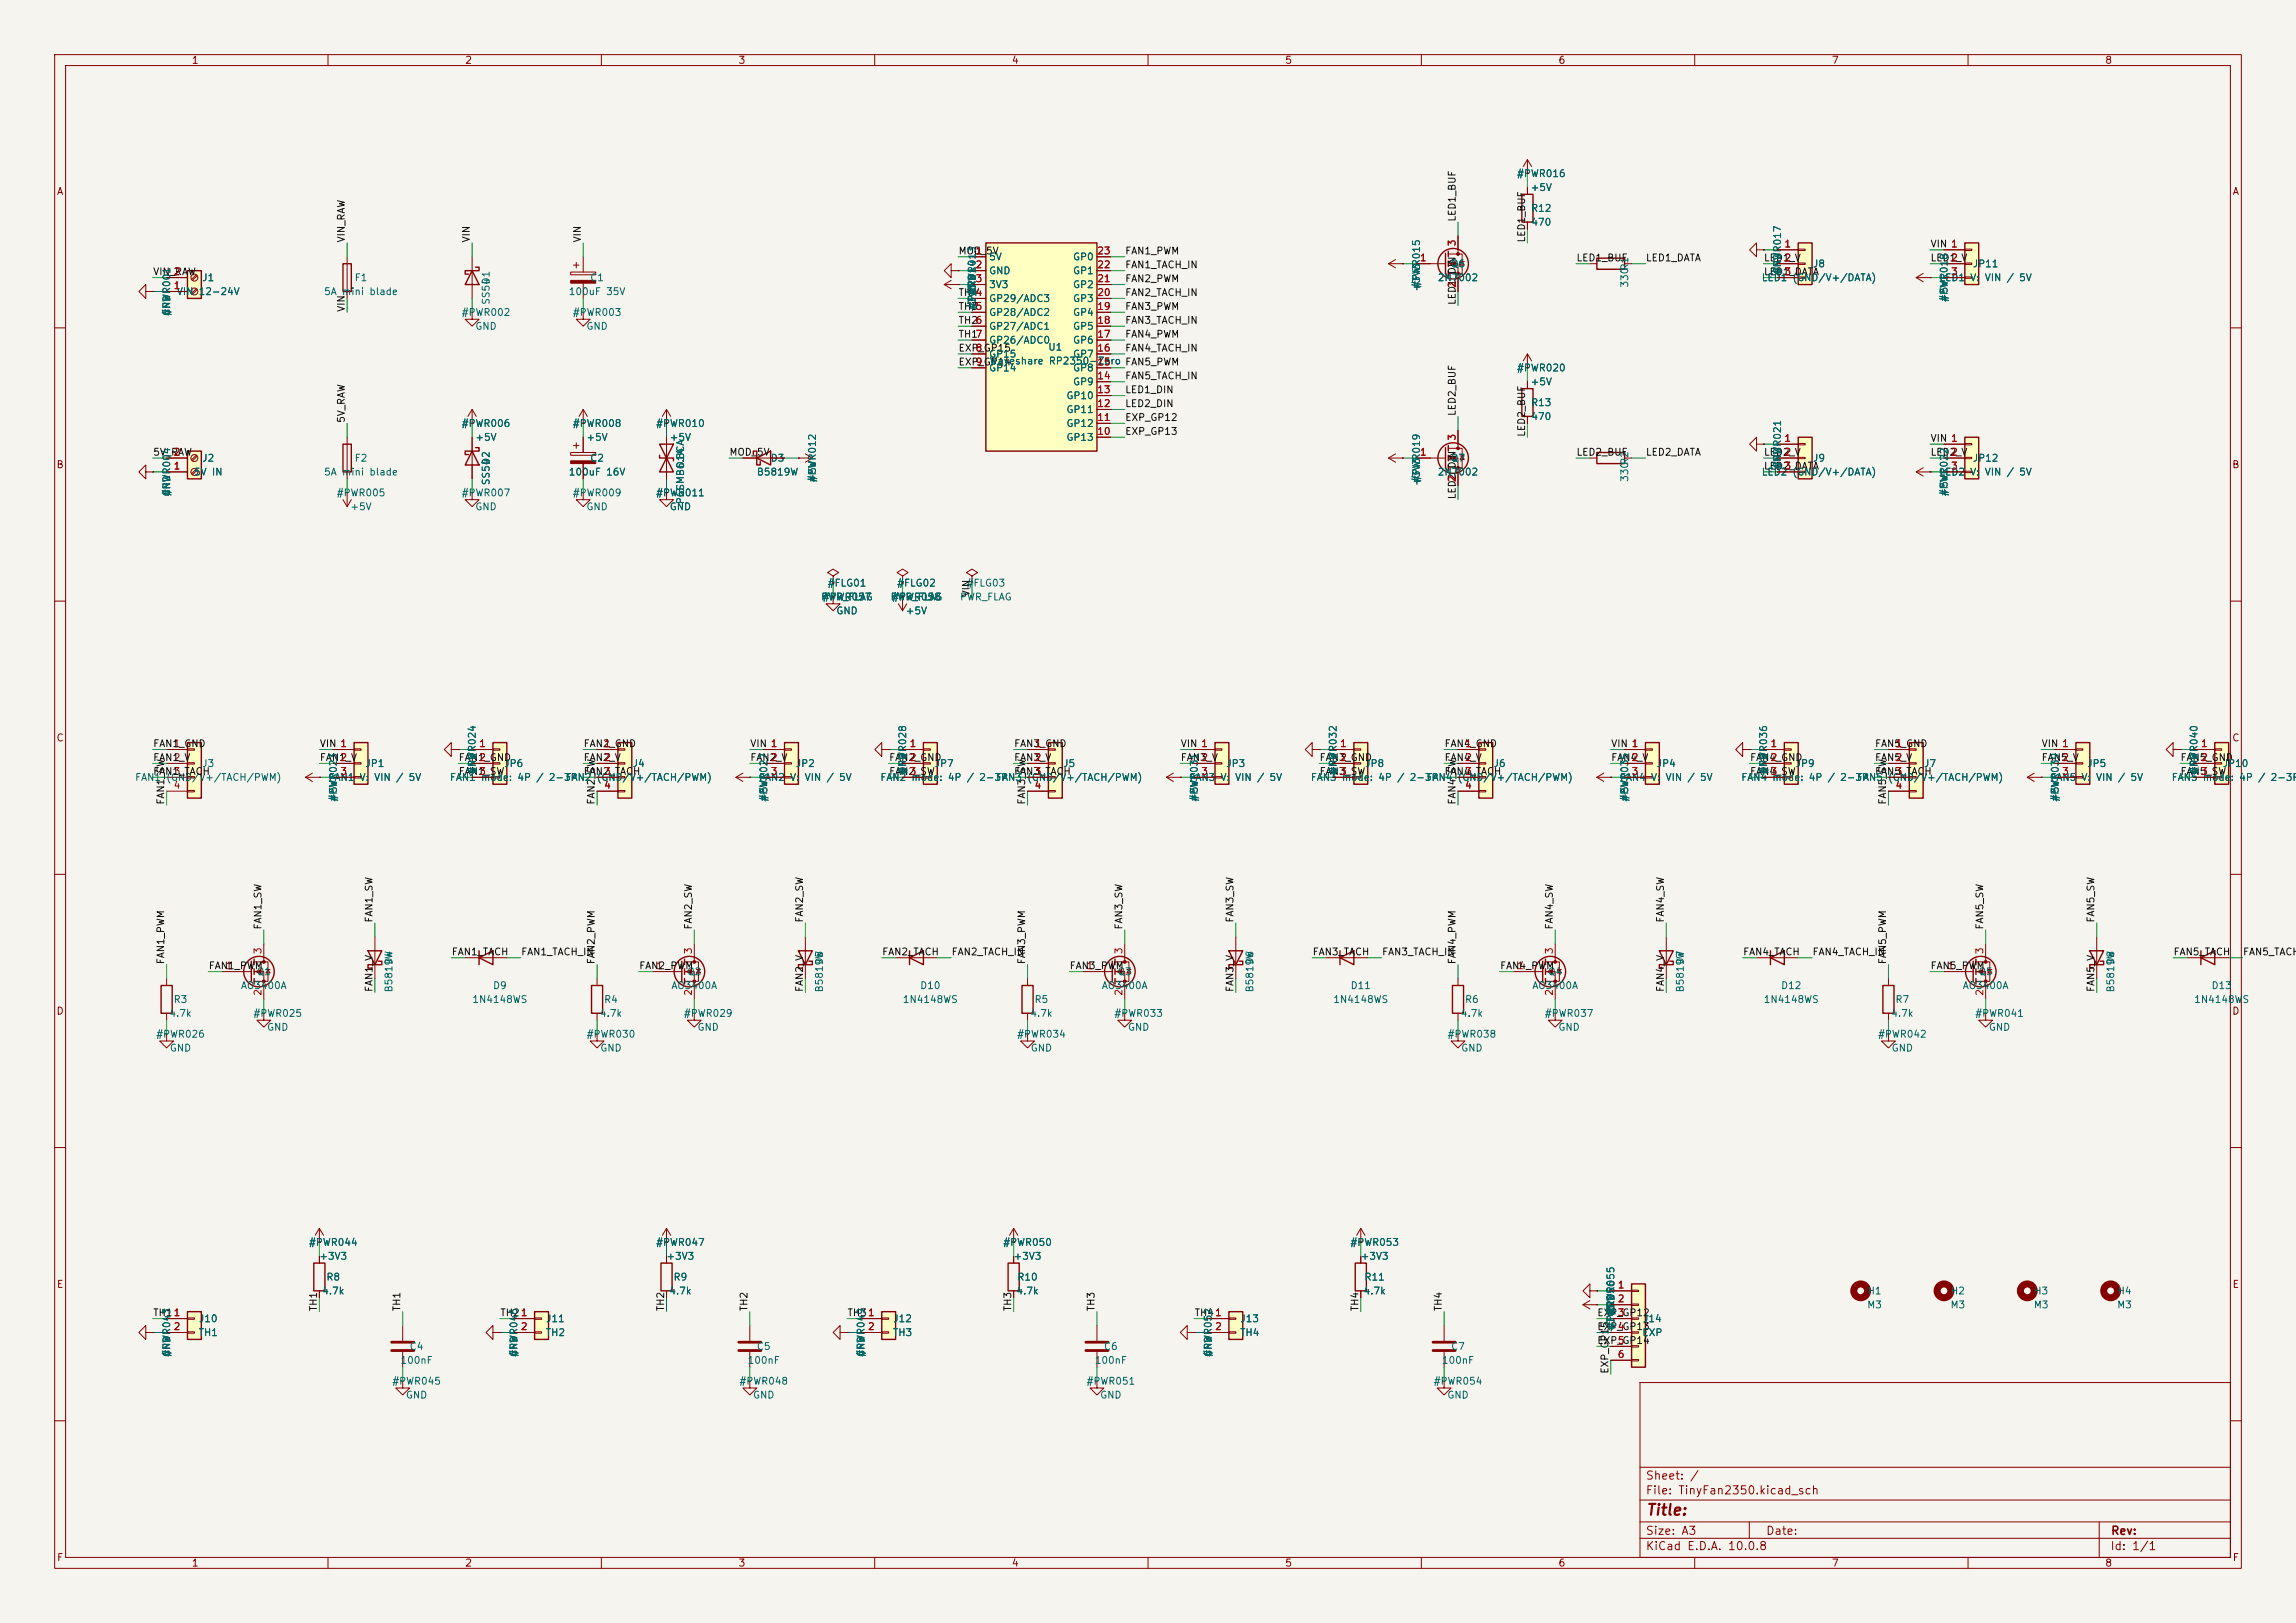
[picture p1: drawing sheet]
<svg xmlns="http://www.w3.org/2000/svg" width="420mm" height="297mm" viewBox="0 0 420 297" stroke-linecap="round" stroke-linejoin="round" font-family="sans-serif">
<defs><g id="words">
<text font-size="2" fill="#840000" x="301" y="277.8">Title:</text>
<g font-size="1.5" fill="#840000">
<text x="300.9" y="273.8">File: TinyFan2350.kicad_sch</text>
<text x="300.9" y="271.1">Sheet: /</text>
<text x="300.9" y="281.2">Size: A3</text>
<text x="322.9" y="281.2">Date:</text>
<text x="386" y="281.2">Rev:</text>
<text x="300.9" y="284">KiCad E.D.A. 10.0.8</text>
<text x="385.9" y="284">Id: 1/1</text>
</g>
<g font-size="1.3" fill="#840000">
<text x="35" y="12">1</text>
<text x="85" y="12">2</text>
<text x="135" y="12">3</text>
<text x="185" y="12">4</text>
<text x="235" y="12">5</text>
<text x="285" y="12">6</text>
<text x="335" y="12">7</text>
<text x="385" y="12">8</text>
<text x="10.3" y="36">A</text>
<text x="408.3" y="36">A</text>
<text x="10.2" y="86">B</text>
<text x="408.2" y="86">B</text>
<text x="10.2" y="136">C</text>
<text x="408.2" y="136">C</text>
<text x="10.2" y="186">D</text>
<text x="408.2" y="186">D</text>
<text x="10.3" y="236">E</text>
<text x="408.3" y="236">E</text>
<text x="10.3" y="286">F</text>
<text x="35" y="287">1</text>
<text x="85" y="287">2</text>
<text x="135" y="287">3</text>
<text x="185" y="287">4</text>
<text x="235" y="287">5</text>
<text x="285" y="287">6</text>
<text x="335" y="287">7</text>
<text x="385" y="287">8</text>
<text x="408.3" y="286">F</text>
</g>
<g font-size="1.3" fill="#006464">
<text x="277.4" y="32.7">#PWR016</text>
<text x="279.9" y="35.3">+5V</text>
<text x="280" y="39.1">R12</text>
<text x="280" y="41.6">470</text>
<text x="180.8" y="48">5V</text>
<text x="196.2" y="48">GP0</text>
<text x="36.9" y="51.8">J1</text>
<text x="64.8" y="51.8">F1</text>
<text x="89.9" y="52.2" transform="rotate(-90 89.9 52.2)">D1</text>
<text x="107.9" y="51.8">C1</text>
<text x="180.8" y="50.5">GND</text>
<text x="180.8" y="53">3V3</text>
<text x="196.2" y="53">GP2</text>
<text x="196.2" y="50.5">GP1</text>
<text x="260" y="53.5" transform="rotate(-90 260 53.5)">+3V3</text>
<text x="260" y="52.8" transform="rotate(-90 260 52.8)">#PWR015</text>
<text x="262.9" y="51.8">2N7002</text>
<text x="265.3" y="49.2">Q6</text>
<text x="298.1" y="52.7" transform="rotate(-90 298.1 52.7)">330</text>
<text x="298.1" y="49.6" transform="rotate(-90 298.1 49.6)">R1</text>
<text x="322.2" y="51.8">LED1 (GND/V+/DATA)</text>
<text x="326.1" y="50.3" transform="rotate(-90 326.1 50.3)">GND</text>
<text x="326.1" y="50.3" transform="rotate(-90 326.1 50.3)">#PWR017</text>
<text x="331.5" y="49.2">J8</text>
<text x="354.7" y="51.8">LED1</text>
<text x="360.3" y="51.8">V:</text>
<text x="360.8" y="49.2">JP11</text>
<text x="362.9" y="51.8">VIN / 5V</text>
<text x="31.4" y="57.9" transform="rotate(-90 31.4 57.9)">GND</text>
<text x="31.4" y="57.9" transform="rotate(-90 31.4 57.9)">#PWR001</text>
<text x="32.2" y="54.3">VIN 12-24V</text>
<text x="59.2" y="54.3">5A mini blade</text>
<text x="84.3" y="58.1">#PWR002</text>
<text x="89.9" y="55.9" transform="rotate(-90 89.9 55.9)">SS54</text>
<text x="103.9" y="54.3">100uF 35V</text>
<text x="104.6" y="58.1">#PWR003</text>
<text x="178.8" y="54.1" transform="rotate(-90 178.8 54.1)">GND</text>
<text x="178.8" y="54.1" transform="rotate(-90 178.8 54.1)">#PWR013</text>
<text x="178.8" y="57.3" transform="rotate(-90 178.8 57.3)">+3V3</text>
<text x="178.8" y="56.6" transform="rotate(-90 178.8 56.6)">#PWR014</text>
<text x="180.8" y="55.6">GP29/ADC3</text>
<text x="180.8" y="58.1">GP28/ADC2</text>
<text x="196.2" y="58.1">GP4</text>
<text x="196.2" y="55.6">GP3</text>
<text x="356.6" y="55.4" transform="rotate(-90 356.6 55.4)">+5V</text>
<text x="356.6" y="55.4" transform="rotate(-90 356.6 55.4)">#PWR018</text>
<text x="86.8" y="60.7">GND</text>
<text x="107.2" y="60.7">GND</text>
<text x="180.8" y="60.7">GP27/ADC1</text>
<text x="180.8" y="63.2">GP26/ADC0</text>
<text x="180.8" y="65.7">GP15</text>
<text x="191.6" y="64.5">U1</text>
<text x="196.2" y="65.7">GP7</text>
<text x="196.2" y="63.2">GP6</text>
<text x="196.2" y="60.7">GP5</text>
<text x="180.8" y="68.3">GP14</text>
<text x="180.9" y="67">Waveshare RP2350-Zero FAN5_PWM</text>
<text x="180.9" y="67">Waveshare RP2350-Zero</text>
<text x="196.2" y="70.8">GP9</text>
<text x="196.2" y="68.3">GP8</text>
<text x="277.4" y="68.3">#PWR020</text>
<text x="279.9" y="70.8">+5V</text>
<text x="195" y="75.9">GP11</text>
<text x="195" y="73.4">GP10</text>
<text x="280" y="74.6">R13</text>
<text x="280" y="77.2">470</text>
<text x="84.3" y="78.4">#PWR006</text>
<text x="86.8" y="81">+5V</text>
<text x="104.6" y="78.4">#PWR008</text>
<text x="107.2" y="81">+5V</text>
<text x="119.9" y="78.4">#PWR010</text>
<text x="122.4" y="81">+5V</text>
<text x="195" y="81">GP13</text>
<text x="195" y="78.4">GP12</text>
<text x="35.4" y="87.3">5V IN</text>
<text x="36.9" y="84.8">J2</text>
<text x="59.2" y="87.3">5A mini blade</text>
<text x="64.8" y="84.8">F2</text>
<text x="89.9" y="88.9" transform="rotate(-90 89.9 88.9)">SS54</text>
<text x="89.9" y="85.2" transform="rotate(-90 89.9 85.2)">D2</text>
<text x="103.9" y="87.3">100uF 16V</text>
<text x="107.9" y="84.8">C2</text>
<text x="125.4" y="85.8" transform="rotate(-90 125.4 85.8)">D14</text>
<text x="138.3" y="87.3">B5819W</text>
<text x="140.9" y="84.8">D3</text>
<text x="149.6" y="88.4" transform="rotate(-90 149.6 88.4)">+5V</text>
<text x="149.6" y="88.4" transform="rotate(-90 149.6 88.4)">#PWR012</text>
<text x="260" y="89" transform="rotate(-90 260 89)">+3V3</text>
<text x="260" y="88.4" transform="rotate(-90 260 88.4)">#PWR019</text>
<text x="262.9" y="87.3">2N7002</text>
<text x="265.3" y="84.8">Q7</text>
<text x="298.1" y="88.3" transform="rotate(-90 298.1 88.3)">330</text>
<text x="298.1" y="85.2" transform="rotate(-90 298.1 85.2)">R2</text>
<text x="322.2" y="87.3">LED2 (GND/V+/DATA)</text>
<text x="326.1" y="85.9" transform="rotate(-90 326.1 85.9)">GND</text>
<text x="326.1" y="85.9" transform="rotate(-90 326.1 85.9)">#PWR021</text>
<text x="331.5" y="84.8">J9</text>
<text x="354.7" y="87.3">LED2</text>
<text x="360.3" y="87.3">V:</text>
<text x="360.8" y="84.8">JP12</text>
<text x="362.9" y="87.3">VIN / 5V</text>
<text x="31.4" y="91" transform="rotate(-90 31.4 91)">GND</text>
<text x="31.4" y="90.9" transform="rotate(-90 31.4 90.9)">#PWR004</text>
<text x="61.5" y="91.1">#PWR005</text>
<text x="64" y="93.7">+5V</text>
<text x="84.3" y="91.1">#PWR007</text>
<text x="86.8" y="93.7">GND</text>
<text x="104.6" y="91.1">#PWR009</text>
<text x="107.2" y="93.7">GND</text>
<text x="119.9" y="91.1">#PWR011</text>
<text x="122.4" y="93.7">GND</text>
<text x="125.4" y="92.4" transform="rotate(-90 125.4 92.4)">P6SMB6.8CA</text>
<text x="356.6" y="91" transform="rotate(-90 356.6 91)">+5V</text>
<text x="356.6" y="90.9" transform="rotate(-90 356.6 90.9)">#PWR022</text>
<text x="151.3" y="107.6">#FLG01</text>
<text x="164" y="107.6">#FLG02</text>
<text x="176.7" y="107.6">#FLG03</text>
<text x="150.1" y="110.2">PWR_FLAG</text>
<text x="150.4" y="110.2">#PWR057</text>
<text x="152.9" y="112.7">GND</text>
<text x="162.8" y="110.2">PWR_FLAG</text>
<text x="163.1" y="110.2">#PWR058</text>
<text x="165.6" y="112.7">+5V</text>
<text x="175.5" y="110.2">PWR_FLAG</text>
<text x="24.6" y="143.2">FAN1 (GND/V+/TACH/PWM)</text>
<text x="36.9" y="140.7">J3</text>
<text x="60" y="143.2">FAN1</text>
<text x="65.7" y="143.2">V:</text>
<text x="66.7" y="140.7">JP1</text>
<text x="68.3" y="143.2">VIN / 5V</text>
<text x="82.2" y="143.2">FAN1 mode: 4P / 2-3P</text>
<text x="87.3" y="141.8" transform="rotate(-90 87.3 141.8)">GND</text>
<text x="87.3" y="141.7" transform="rotate(-90 87.3 141.7)">#PWR024</text>
<text x="92.1" y="140.7">JP6</text>
<text x="103.3" y="143.2">FAN2 (GND/V+/TACH/PWM)</text>
<text x="115.6" y="140.7">J4</text>
<text x="138.7" y="143.2">FAN2</text>
<text x="144.4" y="143.2">V:</text>
<text x="145.5" y="140.7">JP2</text>
<text x="147.1" y="143.2">VIN / 5V</text>
<text x="160.9" y="143.2">FAN2 mode: 4P / 2-3P</text>
<text x="166.1" y="141.8" transform="rotate(-90 166.1 141.8)">GND</text>
<text x="166.1" y="141.7" transform="rotate(-90 166.1 141.7)">#PWR028</text>
<text x="170.9" y="140.7">JP7</text>
<text x="182.1" y="143.2">FAN3 (GND/V+/TACH/PWM)</text>
<text x="194.4" y="140.7">J5</text>
<text x="217.5" y="143.2">FAN3</text>
<text x="223.2" y="143.2">V:</text>
<text x="224.2" y="140.7">JP3</text>
<text x="225.8" y="143.2">VIN / 5V</text>
<text x="239.7" y="143.2">FAN3 mode: 4P / 2-3P</text>
<text x="244.8" y="141.8" transform="rotate(-90 244.8 141.8)">GND</text>
<text x="244.8" y="141.7" transform="rotate(-90 244.8 141.7)">#PWR032</text>
<text x="249.6" y="140.7">JP8</text>
<text x="260.8" y="143.2">FAN4 (GND/V+/TACH/PWM)</text>
<text x="273.1" y="140.7">J6</text>
<text x="296.2" y="143.2">FAN4</text>
<text x="301.9" y="143.2">V:</text>
<text x="302.9" y="140.7">JP4</text>
<text x="304.6" y="143.2">VIN / 5V</text>
<text x="318.4" y="143.2">FAN4 mode: 4P / 2-3P</text>
<text x="323.5" y="141.8" transform="rotate(-90 323.5 141.8)">GND</text>
<text x="323.5" y="141.7" transform="rotate(-90 323.5 141.7)">#PWR036</text>
<text x="328.3" y="140.7">JP9</text>
<text x="339.6" y="143.2">FAN5 (GND/V+/TACH/PWM)</text>
<text x="351.8" y="140.7">J7</text>
<text x="374.9" y="143.2">FAN5</text>
<text x="380.6" y="143.2">V:</text>
<text x="381.7" y="140.7">JP5</text>
<text x="383.3" y="143.2">VIN / 5V</text>
<text x="397.1" y="143.2">FAN5 mode: 4P / 2-3P</text>
<text x="402.3" y="141.8" transform="rotate(-90 402.3 141.8)">GND</text>
<text x="402.3" y="141.7" transform="rotate(-90 402.3 141.7)">#PWR040</text>
<text x="406.5" y="140.7">JP10</text>
<text x="61.9" y="146.8" transform="rotate(-90 61.9 146.8)">+5V</text>
<text x="61.9" y="146.8" transform="rotate(-90 61.9 146.8)">#PWR023</text>
<text x="140.7" y="146.8" transform="rotate(-90 140.7 146.8)">+5V</text>
<text x="140.7" y="146.8" transform="rotate(-90 140.7 146.8)">#PWR027</text>
<text x="219.4" y="146.8" transform="rotate(-90 219.4 146.8)">+5V</text>
<text x="219.4" y="146.8" transform="rotate(-90 219.4 146.8)">#PWR031</text>
<text x="298.1" y="146.8" transform="rotate(-90 298.1 146.8)">+5V</text>
<text x="298.1" y="146.8" transform="rotate(-90 298.1 146.8)">#PWR035</text>
<text x="376.9" y="146.8" transform="rotate(-90 376.9 146.8)">+5V</text>
<text x="376.9" y="146.8" transform="rotate(-90 376.9 146.8)">#PWR039</text>
<text x="46.9" y="178.8">Q1</text>
<text x="72.1" y="176.6" transform="rotate(-90 72.1 176.6)">D4</text>
<text x="125.6" y="178.8">Q2</text>
<text x="150.8" y="176.6" transform="rotate(-90 150.8 176.6)">D5</text>
<text x="204.3" y="178.8">Q3</text>
<text x="229.6" y="176.6" transform="rotate(-90 229.6 176.6)">D6</text>
<text x="283.1" y="178.8">Q4</text>
<text x="308.3" y="176.6" transform="rotate(-90 308.3 176.6)">D7</text>
<text x="361.8" y="178.8">Q5</text>
<text x="387" y="176.6" transform="rotate(-90 387 176.6)">D8</text>
<text x="31.7" y="183.8">R3</text>
<text x="44" y="181.3">AO3400A</text>
<text x="72.1" y="181.7" transform="rotate(-90 72.1 181.7)">B5819W</text>
<text x="86.3" y="183.8">1N4148WS</text>
<text x="90.1" y="181.3">D9</text>
<text x="110.4" y="183.8">R4</text>
<text x="122.7" y="181.3">AO3400A</text>
<text x="150.8" y="181.7" transform="rotate(-90 150.8 181.7)">B5819W</text>
<text x="165" y="183.8">1N4148WS</text>
<text x="168.2" y="181.3">D10</text>
<text x="189.1" y="183.8">R5</text>
<text x="201.4" y="181.3">AO3400A</text>
<text x="229.6" y="181.7" transform="rotate(-90 229.6 181.7)">B5819W</text>
<text x="243.8" y="183.8">1N4148WS</text>
<text x="246.9" y="181.3">D11</text>
<text x="267.9" y="183.8">R6</text>
<text x="280.2" y="181.3">AO3400A</text>
<text x="308.3" y="181.7" transform="rotate(-90 308.3 181.7)">B5819W</text>
<text x="322.5" y="183.8">1N4148WS</text>
<text x="325.7" y="181.3">D12</text>
<text x="346.6" y="183.8">R7</text>
<text x="358.9" y="181.3">AO3400A</text>
<text x="387" y="181.7" transform="rotate(-90 387 181.7)">B5819W</text>
<text x="401.3" y="183.8">1N4148WS</text>
<text x="404.4" y="181.3">D13</text>
<text x="28.4" y="190.2">#PWR026</text>
<text x="30.9" y="186.4">4.7k</text>
<text x="46.2" y="186.4">#PWR025</text>
<text x="48.7" y="188.9">GND</text>
<text x="107.2" y="190.2">#PWR030</text>
<text x="109.6" y="186.4">4.7k</text>
<text x="125" y="186.4">#PWR029</text>
<text x="127.5" y="188.9">GND</text>
<text x="185.9" y="190.2">#PWR034</text>
<text x="188.3" y="186.4">4.7k</text>
<text x="203.7" y="186.4">#PWR033</text>
<text x="206.2" y="188.9">GND</text>
<text x="264.7" y="190.2">#PWR038</text>
<text x="267.1" y="186.4">4.7k</text>
<text x="282.4" y="186.4">#PWR037</text>
<text x="285" y="188.9">GND</text>
<text x="343.4" y="190.2">#PWR042</text>
<text x="345.8" y="186.4">4.7k</text>
<text x="361.2" y="186.4">#PWR041</text>
<text x="363.7" y="188.9">GND</text>
<text x="31" y="192.7">GND</text>
<text x="109.7" y="192.7">GND</text>
<text x="188.4" y="192.7">GND</text>
<text x="267.2" y="192.7">GND</text>
<text x="345.9" y="192.7">GND</text>
<text x="56.4" y="228.3">#PWR044</text>
<text x="58.3" y="230.8">+3V3</text>
<text x="119.9" y="228.3">#PWR047</text>
<text x="121.8" y="230.8">+3V3</text>
<text x="183.4" y="228.3">#PWR050</text>
<text x="185.3" y="230.8">+3V3</text>
<text x="246.9" y="228.3">#PWR053</text>
<text x="248.8" y="230.8">+3V3</text>
<text x="58.8" y="237.2">4.7k</text>
<text x="59.6" y="234.6">R8</text>
<text x="122.3" y="237.2">4.7k</text>
<text x="123.1" y="234.6">R9</text>
<text x="185.8" y="237.2">4.7k</text>
<text x="186" y="234.6">R10</text>
<text x="249.3" y="237.2">4.7k</text>
<text x="249.5" y="234.6">R11</text>
<text x="341.4" y="239.7">M3</text>
<text x="341.5" y="237.2">H1</text>
<text x="356.7" y="239.7">M3</text>
<text x="356.7" y="237.2">H2</text>
<text x="371.9" y="239.7">M3</text>
<text x="372" y="237.2">H3</text>
<text x="387.2" y="239.7">M3</text>
<text x="387.2" y="237.2">H4</text>
<text x="36.2" y="244.8">TH1</text>
<text x="36.3" y="242.3">J10</text>
<text x="99.7" y="244.8">TH2</text>
<text x="99.8" y="242.3">J11</text>
<text x="163.2" y="244.8">TH3</text>
<text x="163.3" y="242.3">J12</text>
<text x="226.7" y="244.8">TH4</text>
<text x="226.8" y="242.3">J13</text>
<text x="295.6" y="240.8" transform="rotate(-90 295.6 240.8)">GND</text>
<text x="295.6" y="240.8" transform="rotate(-90 295.6 240.8)">#PWR055</text>
<text x="295.6" y="244" transform="rotate(-90 295.6 244)">+3V3</text>
<text x="295.6" y="243.3" transform="rotate(-90 295.6 243.3)">#PWR056</text>
<text x="300.3" y="244.8">EXP</text>
<text x="300.4" y="242.3">J14</text>
<text x="31.4" y="248.4" transform="rotate(-90 31.4 248.4)">GND</text>
<text x="31.4" y="248.4" transform="rotate(-90 31.4 248.4)">#PWR043</text>
<text x="73.1" y="249.9">100nF</text>
<text x="74.8" y="247.3">C4</text>
<text x="94.9" y="248.4" transform="rotate(-90 94.9 248.4)">GND</text>
<text x="94.9" y="248.4" transform="rotate(-90 94.9 248.4)">#PWR046</text>
<text x="136.6" y="249.9">100nF</text>
<text x="138.3" y="247.3">C5</text>
<text x="158.4" y="248.4" transform="rotate(-90 158.4 248.4)">GND</text>
<text x="158.4" y="248.4" transform="rotate(-90 158.4 248.4)">#PWR049</text>
<text x="200.1" y="249.9">100nF</text>
<text x="201.8" y="247.3">C6</text>
<text x="221.9" y="248.4" transform="rotate(-90 221.9 248.4)">GND</text>
<text x="221.9" y="248.4" transform="rotate(-90 221.9 248.4)">#PWR052</text>
<text x="263.6" y="249.9">100nF</text>
<text x="265.3" y="247.3">C7</text>
<text x="71.6" y="253.7">#PWR045</text>
<text x="74.1" y="256.2">GND</text>
<text x="135.1" y="253.7">#PWR048</text>
<text x="137.6" y="256.2">GND</text>
<text x="198.6" y="253.7">#PWR051</text>
<text x="201.1" y="256.2">GND</text>
<text x="262.1" y="253.7">#PWR054</text>
<text x="264.6" y="256.2">GND</text>
</g>
<g font-size="1.3" fill="#0f0f0f">
<text x="266.6" y="40.7" transform="rotate(-90 266.6 40.7)">LED1_BUF</text>
<text x="63.4" y="44.5" transform="rotate(-90 63.4 44.5)">VIN_RAW</text>
<text x="86.2" y="44.5" transform="rotate(-90 86.2 44.5)">VIN</text>
<text x="106.6" y="44.5" transform="rotate(-90 106.6 44.5)">VIN</text>
<text x="175.2" y="46.9">MOD_5V</text>
<text x="205.7" y="46.9">FAN1_PWM</text>
<text x="279.3" y="44.5" transform="rotate(-90 279.3 44.5)">LED1_BUF</text>
<text x="353" y="45.6">VIN 1</text>
<text x="27.9" y="50.7">VIN_RAW</text>
<text x="205.7" y="49.4">FAN1_TACH_IN</text>
<text x="205.7" y="51.9">FAN2_PWM</text>
<text x="288.3" y="48.1">LED1_BUF</text>
<text x="301" y="48.1">LED1_DATA</text>
<text x="322.6" y="48.1">LED1_V</text>
<text x="322.6" y="50.7">LED1_DATA</text>
<text x="353" y="48.1">LED1_V</text>
<text x="63.4" y="57.2" transform="rotate(-90 63.4 57.2)">VIN</text>
<text x="175.2" y="57">TH3</text>
<text x="175.2" y="59.6">TH2</text>
<text x="175.2" y="54.5">TH4</text>
<text x="205.7" y="54.5">FAN2_TACH_IN</text>
<text x="205.7" y="57">FAN3_PWM</text>
<text x="205.7" y="59.6">FAN3_TACH_IN</text>
<text x="266.6" y="55.9" transform="rotate(-90 266.6 55.9)">LED1_DIN</text>
<text x="175.2" y="62.1">TH1</text>
<text x="175.2" y="64.6">EXP_GP15</text>
<text x="205.7" y="62.1">FAN4_PWM</text>
<text x="205.7" y="64.6">FAN4_TACH_IN</text>
<text x="175.2" y="67.2">EXP_GP14</text>
<text x="205.7" y="69.7">FAN5_TACH_IN</text>
<text x="63.4" y="77.5" transform="rotate(-90 63.4 77.5)">5V_RAW</text>
<text x="205.7" y="77.3">EXP_GP12</text>
<text x="205.7" y="72.3">LED1_DIN</text>
<text x="205.7" y="74.8">LED2_DIN</text>
<text x="266.6" y="76.2" transform="rotate(-90 266.6 76.2)">LED2_BUF</text>
<text x="27.9" y="83.7">5V_RAW</text>
<text x="133.3" y="83.7">MOD_5V</text>
<text x="205.7" y="79.9">EXP_GP13</text>
<text x="279.3" y="80" transform="rotate(-90 279.3 80)">LED2_BUF</text>
<text x="288.3" y="83.7">LED2_BUF</text>
<text x="301" y="83.7">LED2_DATA</text>
<text x="322.6" y="83.7">LED2_V</text>
<text x="353" y="83.7">LED2_V</text>
<text x="353" y="81.2">VIN 1</text>
<text x="322.6" y="86.2">LED2_DATA</text>
<text x="266.6" y="91.5" transform="rotate(-90 266.6 91.5)">LED2_DIN</text>
<text x="177.7" y="109.2" transform="rotate(-90 177.7 109.2)">VIN</text>
<text x="27.9" y="137">FAN1_GND</text>
<text x="58.4" y="137">VIN 1</text>
<text x="106.7" y="137">FAN2_GND</text>
<text x="137.1" y="137">VIN 1</text>
<text x="185.4" y="137">FAN3_GND</text>
<text x="215.9" y="137">VIN 1</text>
<text x="264.1" y="137">FAN4_GND</text>
<text x="294.6" y="137">VIN 1</text>
<text x="342.9" y="137">FAN5_GND</text>
<text x="373.4" y="137">VIN 1</text>
<text x="27.9" y="142.1">FAN1_TACH</text>
<text x="27.9" y="139.6">FAN1_V</text>
<text x="58.4" y="139.6">FAN1_V</text>
<text x="83.8" y="139.6">FAN1_GND</text>
<text x="83.8" y="142.1">FAN1_SW</text>
<text x="106.7" y="142.1">FAN2_TACH</text>
<text x="106.7" y="139.6">FAN2_V</text>
<text x="137.1" y="139.6">FAN2_V</text>
<text x="162.5" y="142.1">FAN2_SW</text>
<text x="162.5" y="139.6">FAN2_GND</text>
<text x="185.4" y="139.6">FAN3_V</text>
<text x="185.4" y="142.1">FAN3_TACH</text>
<text x="215.9" y="139.6">FAN3_V</text>
<text x="241.3" y="142.1">FAN3_SW</text>
<text x="241.3" y="139.6">FAN3_GND</text>
<text x="264.1" y="142.1">FAN4_TACH</text>
<text x="264.1" y="139.6">FAN4_V</text>
<text x="294.6" y="139.6">FAN4_V</text>
<text x="320" y="139.6">FAN4_GND</text>
<text x="320" y="142.1">FAN4_SW</text>
<text x="342.9" y="142.1">FAN5_TACH</text>
<text x="342.9" y="139.6">FAN5_V</text>
<text x="373.4" y="139.6">FAN5_V</text>
<text x="398.8" y="139.6">FAN5_GND</text>
<text x="398.8" y="142.1">FAN5_SW</text>
<text x="30.4" y="147.3" transform="rotate(-90 30.4 147.3)">FAN1_SW</text>
<text x="109.1" y="147.3" transform="rotate(-90 109.1 147.3)">FAN2_SW</text>
<text x="187.8" y="147.3" transform="rotate(-90 187.8 147.3)">FAN3_SW</text>
<text x="266.6" y="147.3" transform="rotate(-90 266.6 147.3)">FAN4_SW</text>
<text x="345.3" y="147.3" transform="rotate(-90 345.3 147.3)">FAN5_SW</text>
<text x="48.1" y="170.2" transform="rotate(-90 48.1 170.2)">FAN1_SW</text>
<text x="68.5" y="168.9" transform="rotate(-90 68.5 168.9)">FAN1_SW</text>
<text x="126.9" y="170.2" transform="rotate(-90 126.9 170.2)">FAN2_SW</text>
<text x="147.2" y="168.9" transform="rotate(-90 147.2 168.9)">FAN2_SW</text>
<text x="205.6" y="170.2" transform="rotate(-90 205.6 170.2)">FAN3_SW</text>
<text x="225.9" y="168.9" transform="rotate(-90 225.9 168.9)">FAN3_SW</text>
<text x="284.4" y="170.2" transform="rotate(-90 284.4 170.2)">FAN4_SW</text>
<text x="304.7" y="168.9" transform="rotate(-90 304.7 168.9)">FAN4_SW</text>
<text x="363.1" y="170.2" transform="rotate(-90 363.1 170.2)">FAN5_SW</text>
<text x="383.4" y="168.9" transform="rotate(-90 383.4 168.9)">FAN5_SW</text>
<text x="30.4" y="176.6" transform="rotate(-90 30.4 176.6)">FAN1_PWM</text>
<text x="38.1" y="177.7">FAN1_PWM</text>
<text x="82.5" y="175.1">FAN1_TACH</text>
<text x="95.2" y="175.1">FAN1_TACH_IN</text>
<text x="109.1" y="176.6" transform="rotate(-90 109.1 176.6)">FAN2_PWM</text>
<text x="116.8" y="177.7">FAN2_PWM</text>
<text x="161.3" y="175.1">FAN2_TACH</text>
<text x="174" y="175.1">FAN2_TACH_IN</text>
<text x="187.8" y="176.6" transform="rotate(-90 187.8 176.6)">FAN3_PWM</text>
<text x="195.6" y="177.7">FAN3_PWM</text>
<text x="240" y="175.1">FAN3_TACH</text>
<text x="252.7" y="175.1">FAN3_TACH_IN</text>
<text x="266.6" y="176.6" transform="rotate(-90 266.6 176.6)">FAN4_PWM</text>
<text x="274.3" y="177.7">FAN4_PWM</text>
<text x="318.7" y="175.1">FAN4_TACH</text>
<text x="331.4" y="175.1">FAN4_TACH_IN</text>
<text x="345.3" y="176.6" transform="rotate(-90 345.3 176.6)">FAN5_PWM</text>
<text x="353" y="177.7">FAN5_PWM</text>
<text x="397.5" y="175.1">FAN5_TACH</text>
<text x="410.2" y="175.1">FAN5_TACH_</text>
<text x="68.5" y="181.6" transform="rotate(-90 68.5 181.6)">FAN1_V</text>
<text x="147.2" y="181.6" transform="rotate(-90 147.2 181.6)">FAN2_V</text>
<text x="225.9" y="181.6" transform="rotate(-90 225.9 181.6)">FAN3_V</text>
<text x="304.7" y="181.6" transform="rotate(-90 304.7 181.6)">FAN4_V</text>
<text x="383.4" y="181.6" transform="rotate(-90 383.4 181.6)">FAN5_V</text>
<text x="27.9" y="241.2">TH11</text>
<text x="58.3" y="240.1" transform="rotate(-90 58.3 240.1)">TH1</text>
<text x="73.5" y="240.1" transform="rotate(-90 73.5 240.1)">TH1</text>
<text x="91.4" y="241.2">TH21</text>
<text x="121.8" y="240.1" transform="rotate(-90 121.8 240.1)">TH2</text>
<text x="137" y="240.1" transform="rotate(-90 137 240.1)">TH2</text>
<text x="154.9" y="241.2">TH31</text>
<text x="185.3" y="240.1" transform="rotate(-90 185.3 240.1)">TH3</text>
<text x="200.5" y="240.1" transform="rotate(-90 200.5 240.1)">TH3</text>
<text x="218.4" y="241.2">TH41</text>
<text x="248.8" y="240.1" transform="rotate(-90 248.8 240.1)">TH4</text>
<text x="264" y="240.1" transform="rotate(-90 264 240.1)">TH4</text>
<text x="292.1" y="241.2">EXP_GP12</text>
<text x="292.1" y="243.7">EXP_GP13</text>
<text x="292.1" y="246.3">EXP_GP14</text>
<text x="294.5" y="251.5" transform="rotate(-90 294.5 251.5)">EXP_GP15</text>
</g>
<g font-size="1.3" fill="#a90000">
<text x="178.3" y="46.9">1</text>
<text x="200.6" y="46.9">23</text>
<text x="266.6" y="45.2" transform="rotate(-90 266.6 45.2)">3</text>
<text x="326.3" y="45.6">1</text>
<text x="356.8" y="45.6">1</text>
<text x="31.7" y="53.2">1</text>
<text x="31.7" y="50.7">2</text>
<text x="178.3" y="49.4">2</text>
<text x="178.3" y="51.9">3</text>
<text x="200.6" y="51.9">21</text>
<text x="200.6" y="49.4">22</text>
<text x="259.6" y="48.1">1</text>
<text x="266.6" y="52.8" transform="rotate(-90 266.6 52.8)">2</text>
<text x="326.3" y="48.1">2</text>
<text x="326.3" y="50.7">3</text>
<text x="356.8" y="48.1">2</text>
<text x="356.8" y="50.7">3</text>
<text x="178.3" y="54.5">4</text>
<text x="178.3" y="57">5</text>
<text x="178.3" y="59.6">6</text>
<text x="200.6" y="59.6">18</text>
<text x="200.6" y="57">19</text>
<text x="200.6" y="54.5">20</text>
<text x="178.3" y="62.1">7</text>
<text x="178.3" y="64.6">8</text>
<text x="200.6" y="64.6">16</text>
<text x="200.6" y="62.1">17</text>
<text x="178.3" y="67.2">9</text>
<text x="200.6" y="69.7">14</text>
<text x="200.6" y="67.2">15</text>
<text x="200.6" y="77.3">11</text>
<text x="200.6" y="74.8">12</text>
<text x="200.6" y="72.3">13</text>
<text x="31.7" y="83.7">2</text>
<text x="200.6" y="79.9">10</text>
<text x="259.6" y="83.7">1</text>
<text x="266.6" y="80.7" transform="rotate(-90 266.6 80.7)">3</text>
<text x="326.3" y="81.1">1</text>
<text x="326.3" y="83.7">2</text>
<text x="356.8" y="83.7">2</text>
<text x="356.8" y="81.1">1</text>
<text x="31.7" y="86.2">1</text>
<text x="266.6" y="88.4" transform="rotate(-90 266.6 88.4)">2</text>
<text x="326.3" y="86.2">3</text>
<text x="356.8" y="86.2">3</text>
<text x="31.7" y="137">1</text>
<text x="62.1" y="137">1</text>
<text x="87.5" y="137">1</text>
<text x="110.4" y="137">1</text>
<text x="140.9" y="137">1</text>
<text x="166.3" y="137">1</text>
<text x="189.1" y="137">1</text>
<text x="219.6" y="137">1</text>
<text x="245" y="137">1</text>
<text x="267.9" y="137">1</text>
<text x="298.4" y="137">1</text>
<text x="323.8" y="137">1</text>
<text x="346.6" y="137">1</text>
<text x="377.1" y="137">1</text>
<text x="402.5" y="137">1</text>
<text x="31.7" y="139.6">2</text>
<text x="31.7" y="142.1">3</text>
<text x="62.1" y="139.6">2</text>
<text x="62.1" y="142.1">3</text>
<text x="87.5" y="139.6">2</text>
<text x="87.5" y="142.1">3</text>
<text x="110.4" y="139.6">2</text>
<text x="110.4" y="142.1">3</text>
<text x="140.9" y="139.6">2</text>
<text x="140.9" y="142.1">3</text>
<text x="166.3" y="139.6">2</text>
<text x="166.3" y="142.1">3</text>
<text x="189.1" y="139.6">2</text>
<text x="189.1" y="142.1">3</text>
<text x="219.6" y="139.6">2</text>
<text x="219.6" y="142.1">3</text>
<text x="245" y="139.6">2</text>
<text x="245" y="142.1">3</text>
<text x="267.9" y="139.6">2</text>
<text x="267.9" y="142.1">3</text>
<text x="298.4" y="139.6">2</text>
<text x="298.4" y="142.1">3</text>
<text x="323.8" y="139.6">2</text>
<text x="323.8" y="142.1">3</text>
<text x="346.6" y="139.6">2</text>
<text x="346.6" y="142.1">3</text>
<text x="377.1" y="139.6">2</text>
<text x="377.1" y="142.1">3</text>
<text x="402.5" y="139.6">2</text>
<text x="402.5" y="142.1">3</text>
<text x="31.7" y="144.6">4</text>
<text x="110.4" y="144.6">4</text>
<text x="189.1" y="144.6">4</text>
<text x="267.9" y="144.6">4</text>
<text x="346.6" y="144.6">4</text>
<text x="41.2" y="177.7">1</text>
<text x="48.1" y="174.7" transform="rotate(-90 48.1 174.7)">3</text>
<text x="119.9" y="177.7">1</text>
<text x="126.9" y="174.7" transform="rotate(-90 126.9 174.7)">3</text>
<text x="198.7" y="177.7">1</text>
<text x="205.6" y="174.7" transform="rotate(-90 205.6 174.7)">3</text>
<text x="277.4" y="177.7">1</text>
<text x="284.3" y="174.7" transform="rotate(-90 284.3 174.7)">3</text>
<text x="356.1" y="177.7">1</text>
<text x="363.1" y="174.7" transform="rotate(-90 363.1 174.7)">3</text>
<text x="48.1" y="182.3" transform="rotate(-90 48.1 182.3)">2</text>
<text x="126.9" y="182.3" transform="rotate(-90 126.9 182.3)">2</text>
<text x="205.6" y="182.3" transform="rotate(-90 205.6 182.3)">2</text>
<text x="284.3" y="182.3" transform="rotate(-90 284.3 182.3)">2</text>
<text x="363.1" y="182.3" transform="rotate(-90 363.1 182.3)">2</text>
<text x="295.8" y="236.1">1</text>
<text x="295.8" y="238.6">2</text>
<text x="31.7" y="243.7">2</text>
<text x="31.7" y="241.2">1</text>
<text x="95.2" y="243.7">2</text>
<text x="95.2" y="241.2">1</text>
<text x="158.7" y="243.7">2</text>
<text x="158.7" y="241.2">1</text>
<text x="222.2" y="243.7">2</text>
<text x="222.2" y="241.2">1</text>
<text x="295.8" y="241.2">3</text>
<text x="295.8" y="243.7">4</text>
<text x="295.8" y="246.2">5</text>
<text x="295.8" y="248.8">6</text>
</g>
</g></defs>
<path d="M0 0h420v297h-420z" fill="#f5f4ef" stroke="#f5f4ef" stroke-width=".18"/>
<g fill="none" stroke="#840000" stroke-width=".18">
<path d="M10 10h400v277h-400zM12 12h396v273h-396zM60 10v2M110 10v2M160 10v2M210 10v2M260 10v2M310 10v2M360 10v2M10 60h2M408 60h2M10 110h2"/>
<path d="M408 110h2M161.3 137.2v-1.3l-1.3 1.3 1.3 1.2v-1.2h1.3M162.6 137.2h.1M10 160h2M408 160h2M10 210h2M408 210h2M90.2 243.8v-1.2l-1.3 1.2 1.3 1.3v-1.3h1.2M91.4 243.8h.1M300 253h108v32h-108zM10 260h2M300 278.5h108"/>
<path d="M300 274.5h108M300 268.5h108M320 278.5v3M384 278.5v6.5M408 260h2M60 285v2M110 285v2M160 285v2M210 285v2M260 285v2M300 281.5h108M310 285v2"/>
<path d="M360 285v2"/>
</g>
<circle cx="386.1" cy="236.2" r="1.27" fill="none" stroke="#840000" stroke-width="1.3"/>
<path d="M97.8 240h2.5v5.1h-2.5z" fill="#ffffc2"/>
<path d="M97.8 240h2.5v5.1h-2.5z" fill="none" stroke="#840000" stroke-width=".25"/>
<path d="M94 241.3h3.8M94 243.8h3.8M97.8 241.2h1.3v.2h-1.3zM97.8 243.7h1.3v.3h-1.3z" fill="none" stroke="#840000" stroke-width=".18"/>
<path d="M359.4 80h2.5v7.6h-2.5z" fill="#ffffc2"/>
<g fill="none" stroke="#840000" stroke-width=".25">
<path d="M359.4 80h2.5v7.6h-2.5zM46 175.9v3.8M46.5 175.5v1M46.5 177.3v1M46.5 179.1v1"/>
<circle cx="47.4" cy="177.8" r="2.79"/>
</g>
<g fill="none" stroke="#840000" stroke-width=".18">
<path d="M321.3 45.7v-1.2l-1.3 1.2 1.3 1.3v-1.3h1.3M322.6 45.7h.1M146 83.8h.1M146 83.8h2.6M147.3 83.1l1.3 .7M148.6 83.8l-1.3 .8M350.5 86.4h2.6M350.5 86.4l1.3 .7M351.8 85.6l-1.3 .8M353.1 86.4h.1M355.6 81.3h3.8M355.6 83.8h3.8"/>
<path d="M355.6 86.4h3.8M359.4 81.2h1.3v.2h-1.3zM359.4 83.7h1.3v.2h-1.3zM359.4 86.2h1.3v.3h-1.3zM165.1 105.4l1-.6-1-.7-1 .7 1 .6v1.3M165.1 106.7h.1M177.8 105.4l1-.6-1-.7-1 .7 1 .6v1.3M177.8 106.7h.1M40.6 177.8h5.4M46.5 176h2.5v3.6h-2.5M46.5 177.8h1.8v5.1M48.3 172.7v3.3"/>
<path d="M48.6 177.4h.8M49 177.4l.4 .7h-.8zM73.7 242.6v2.8M73.7 247.4v2.8"/>
</g>
<path d="M71.6 245.6h4.1M71.6 247.1h4.1" fill="none" stroke="#840000" stroke-width=".51"/>
<g fill="#840000" stroke="#840000" stroke-width=".18">
<path d="M46.7 177.8l1.1-.4v.8z"/>
<circle cx="48.3" cy="176" r=".25"/>
<circle cx="48.3" cy="179.6" r=".25"/>
</g>
<path d="M270.5 135.9h2.5v10.2h-2.5z" fill="#ffffc2"/>
<path d="M270.5 135.9h2.5v10.2h-2.5zM57.4 231.1h2v5.1h-2z" fill="none" stroke="#840000" stroke-width=".25"/>
<g fill="none" stroke="#840000" stroke-width=".18">
<path d="M266.7 137.2h3.8M266.7 139.7h3.8M270.5 137h1.3v.3h-1.3zM270.5 139.6h1.3v.2h-1.3zM266.7 142.2h3.8M266.7 144.8h3.8M270.5 142.1h1.3v.3h-1.3zM270.5 144.7h1.3v.2h-1.3zM58.4 227.3h.1M58.4 224.8l-.7 1.3M58.4 224.8l.8 1.3M58.4 224.8v2.5"/>
<path d="M58.4 229.9v1.2M58.4 236.2v1.3"/>
</g>
<path d="M328.9 44.5h2.6v7.6h-2.6z" fill="#ffffc2"/>
<path d="M328.9 44.5h2.6v7.6h-2.6z" fill="none" stroke="#840000" stroke-width=".25"/>
<path d="M325.1 45.7h3.8M325.1 48.3h3.8M325.1 50.8h3.8M328.9 45.6h1.3v.2h-1.3zM328.9 48.1h1.3v.3h-1.3zM328.9 50.7h1.3v.2h-1.3z" fill="none" stroke="#840000" stroke-width=".18"/>
<path d="M359.4 44.5h2.5v7.6h-2.5z" fill="#ffffc2"/>
<g fill="none" stroke="#840000" stroke-width=".25">
<path d="M359.4 44.5h2.5v7.6h-2.5zM203.5 175.9v3.8M204 175.5v1M204 177.3v1M204 179.1v1M282.2 175.9v3.8M282.7 175.5v1M282.7 177.3v1M282.7 179.1v1"/>
<circle cx="204.9" cy="177.8" r="2.79"/>
<circle cx="283.6" cy="177.8" r="2.79"/>
</g>
<g fill="none" stroke="#840000" stroke-width=".18">
<path d="M350.5 50.8h2.6M350.5 50.8l1.3 .8M351.8 50l-1.3 .8M353.1 50.8h.1M355.6 45.7h3.8M355.6 48.3h3.8M355.6 50.8h3.8M359.4 45.6h1.3v.2h-1.3zM359.4 48.1h1.3v.3h-1.3zM359.4 50.7h1.3v.2h-1.3zM82.5 137.2v-1.3l-1.2 1.3 1.2 1.2v-1.2h1.3M83.8 137.2h.1"/>
<path d="M198.1 177.8h5.4M204 176h2.5v3.6h-2.5M204 177.8h1.7v5.1M205.7 172.7v3.3M206.1 177.4h.8M206.5 177.4l.4 .7h-.8zM276.9 177.8h5.3M282.7 176h2.5v3.6h-2.5M282.7 177.8h1.8v5.1M284.5 172.7v3.3M284.9 177.4h.7M285.2 177.4l.4 .7h-.7z"/>
<path d="M30.5 189.2v1.3h1.2l-1.2 1.3-1.3-1.3h1.3M30.5 189.2h.1M26.7 243.8v-1.2l-1.3 1.2 1.3 1.3v-1.3h1.2M27.9 243.8h.1"/>
</g>
<g fill="#840000" stroke="#840000" stroke-width=".18">
<path d="M204.2 177.8l1-.4v.8z"/>
<path d="M283 177.8l1-.4v.8z"/>
<circle cx="205.7" cy="176" r=".25"/>
<circle cx="205.7" cy="179.6" r=".25"/>
<circle cx="284.5" cy="176" r=".25"/>
<circle cx="284.5" cy="179.6" r=".25"/>
</g>
<path d="M328.9 80h2.6v7.6h-2.6z" fill="#ffffc2"/>
<path d="M328.9 80h2.6v7.6h-2.6z" fill="none" stroke="#840000" stroke-width=".25"/>
<path d="M325.1 81.3h3.8M325.1 83.8h3.8M325.1 86.4h3.8M328.9 81.2h1.3v.2h-1.3zM328.9 83.7h1.3v.2h-1.3zM328.9 86.2h1.3v.3h-1.3z" fill="none" stroke="#840000" stroke-width=".18"/>
<path d="M34.3 240h2.5v5.1h-2.5z" fill="#ffffc2"/>
<path d="M34.3 240h2.5v5.1h-2.5z" fill="none" stroke="#840000" stroke-width=".25"/>
<path d="M321.3 81.3v-1.3l-1.3 1.3 1.3 1.3v-1.3h1.3M322.6 81.3h.1M284.5 185.4v1.3h1.2l-1.2 1.3-1.3-1.3h1.3M284.5 185.4h.1M30.5 241.3h3.8M30.5 243.8h3.8M34.3 241.2h1.3v.2h-1.3zM34.3 243.7h1.3v.3h-1.3zM137.2 252.7v1.3h1.2l-1.2 1.3-1.3-1.3h1.3M137.2 252.7h.1" fill="none" stroke="#840000" stroke-width=".18"/>
<path d="M64.8 135.9h2.5v7.6h-2.5z" fill="#ffffc2"/>
<g fill="none" stroke="#840000" stroke-width=".25">
<path d="M264.4 46.4v3.8M264.9 46v1M264.9 47.8v1M264.9 49.5v1M64.8 135.9h2.5v7.6h-2.5zM245.1 175.3l2.5-1.3v2.5zM245.1 174v2.5M265.7 180.3h2v5.1h-2z"/>
<circle cx="265.8" cy="48.3" r="2.79"/>
</g>
<g fill="none" stroke="#840000" stroke-width=".18">
<path d="M259.1 48.3h5.3M264.9 46.5h2.6v3.5h-2.6M264.9 48.3h1.8v5M266.7 43.2v3.3M267.1 47.9h.7M267.5 47.9l.3 .6h-.7zM61 137.2h3.8M61 139.7h3.8M64.8 137h1.2v.3h-1.2zM64.8 139.6h1.2v.2h-1.2zM55.9 142.2h2.5M55.9 142.2l1.2 .8"/>
<path d="M57.1 141.5l-1.2 .7M58.4 142.2h.1M61 142.2h3.8M64.8 142.1h1.2v.3h-1.2zM242.6 175.3h7.6M266.7 179.1v1.2M266.7 185.4v1.3M137.2 242.6v2.8M137.2 247.4v2.8M153.7 243.8v-1.2l-1.3 1.2 1.3 1.3v-1.3h1.2M154.9 243.8h.1"/>
</g>
<path d="M135.1 245.6h4.1M135.1 247.1h4.1" fill="none" stroke="#840000" stroke-width=".51"/>
<g fill="#840000" stroke="#840000" stroke-width=".18">
<path d="M265.2 48.3l1-.4v.7z"/>
<circle cx="266.7" cy="46.5" r=".25"/>
<circle cx="266.7" cy="50" r=".25"/>
</g>
<path d="M161.3 240h2.5v5.1h-2.5z" fill="#ffffc2"/>
<path d="M278.4 35.6h2v5h-2zM292.1 47.2h5.1v2.1h-5.1zM247.9 231.1h2v5.1h-2zM161.3 240h2.5v5.1h-2.5z" fill="none" stroke="#840000" stroke-width=".25"/>
<g fill="none" stroke="#840000" stroke-width=".18">
<path d="M279.4 34.3v1.3M254 48.3l1.3 .7M254 48.3h2.5M255.3 47.5l-1.3 .8M256.5 48.3h.1M279.4 40.6v1.3M290.8 48.3h1.3M297.2 48.3h1.2M266.7 189.2v1.3h1.3l-1.3 1.3-1.3-1.3h1.3M266.7 189.2h.1M248.9 227.3h.1M248.9 224.8v2.5"/>
<path d="M248.9 229.9v1.2M248.9 236.2v1.3M248.9 224.8l-.7 1.3M248.9 224.8l.8 1.3M157.5 241.3h3.8M157.5 243.8h3.8M161.3 241.2h1.3v.2h-1.3zM161.3 243.7h1.3v.3h-1.3zM200.7 252.7v1.3h1.2l-1.2 1.3-1.3-1.3h1.3M200.7 252.7h.1"/>
</g>
<path d="M34.3 49.5h2.5v5.1h-2.5z" fill="#ffffc2"/>
<path d="M34.3 49.5h2.5v5.1h-2.5z" fill="none" stroke="#840000" stroke-width=".25"/>
<g fill="none" stroke="#840000" stroke-width=".18">
<path d="M279.4 31.8h.1M279.4 29.2l-.8 1.3M279.4 29.2l.8 1.3M279.4 29.2v2.6M30.5 53.3h3.8M30.5 50.8h3.8M35.9 52.8l-.9 .9M35.9 50.3l-.9 .8M36.1 53l-.9 .8M36.1 50.5l-.9 .8M200.7 242.6v2.8M200.7 247.4v2.8"/>
<circle cx="35.6" cy="53.3" r=".63"/>
<circle cx="35.6" cy="50.8" r=".63"/>
</g>
<path d="M198.6 245.6h4.1M198.6 247.1h4.1" fill="none" stroke="#840000" stroke-width=".51"/>
<path d="M113 135.9h2.6v10.2h-2.6z" fill="#ffffc2"/>
<g fill="none" stroke="#840000" stroke-width=".25">
<path d="M62.7 48.3h1.6v5h-1.6zM278.4 71.1h2v5.1h-2zM264.4 81.9v3.8M264.9 81.5v1.1M264.9 83.3v1M264.9 85.1v1M113 135.9h2.6v10.2h-2.6zM67.3 174h2.5l-1.2 2.5zM69.2 175.9h.6v.6h-2.5v.7h.6M166.4 175.3l2.5-1.3v2.5zM166.4 174v2.5M184.4 231.1h2v5.1h-2z"/>
<circle cx="265.8" cy="83.8" r="2.79"/>
</g>
<g fill="none" stroke="#840000" stroke-width=".18">
<path d="M26.7 53.3v-1.2l-1.3 1.2 1.3 1.3v-1.3h1.2M27.9 53.3h.1M63.5 47v7.6M266.7 78.7v3.3M279.4 67.3h.1M279.4 64.8v2.5M279.4 69.9v1.2M279.4 76.2v1.3M279.4 64.8l-.8 1.2M279.4 64.8l.8 1.2M254 83.8h2.5M254 83.8l1.3 .8"/>
<path d="M255.3 83.1l-1.3 .7M256.5 83.8h.1M259.1 83.8h5.3M264.9 82h2.6v3.6h-2.6M264.9 83.8h1.8v5.1M267.1 83.4h.7M267.5 83.4l.3 .7h-.7zM109.2 137.2h3.8M109.2 139.7h3.8M113 137h1.3v.3h-1.3zM113 139.6h1.3v.2h-1.3zM109.2 142.2h3.8"/>
<path d="M109.2 144.8h3.8M113 142.1h1.3v.3h-1.3zM113 144.7h1.3v.2h-1.3zM68.6 171.5v7.6M163.8 175.3h7.6M188 189.2v1.3h1.2l-1.2 1.3-1.3-1.3h1.3M188 189.2h.1M185.4 227.3h.1M185.4 224.8l-.7 1.3M185.4 224.8l.8 1.3M185.4 224.8v2.5M185.4 229.9v1.2"/>
<path d="M185.4 236.2v1.3M73.7 252.7v1.3h1.2l-1.2 1.3-1.3-1.3h1.3M73.7 252.7h.1"/>
</g>
<g fill="#840000" stroke="#840000" stroke-width=".18">
<path d="M265.2 83.8l1-.4v.8z"/>
<circle cx="266.7" cy="82" r=".25"/>
<circle cx="266.7" cy="85.6" r=".25"/>
</g>
<path d="M34.3 82.6h2.5v5h-2.5z" fill="#ffffc2"/>
<path d="M34.3 82.6h2.5v5h-2.5zM62.7 81.3h1.6v5.1h-1.6zM292.1 82.8h5.1v2h-5.1zM29.5 180.3h2v5.1h-2zM108.2 180.3h2v5.1h-2z" fill="none" stroke="#840000" stroke-width=".25"/>
<g fill="none" stroke="#840000" stroke-width=".18">
<path d="M26.7 86.4v-1.3l-1.3 1.3 1.3 1.2v-1.2h1.2M27.9 86.4h.1M30.5 86.4h3.8M30.5 83.8h3.8M35.9 85.9l-.9 .8M35.9 83.3l-.9 .9M36.1 86l-.9 .9M36.1 83.5l-.9 .8M63.5 80v7.6M290.8 83.8h1.3M297.2 83.8h1.2M152.4 105.4l1-.6-1-.7-1 .7 1 .6v1.3"/>
<path d="M152.4 106.7h.1M292.1 142.2l1.3 .8M292.1 142.2h2.5M293.4 141.5l-1.3 .7M294.6 142.2h.1M30.5 179.1v1.2M109.2 179.1v1.2M30.5 185.4v1.3M109.2 185.4v1.3M127 185.4v1.3h1.3l-1.3 1.3-1.3-1.3h1.3M127 185.4h.1"/>
<circle cx="35.6" cy="83.8" r=".63"/>
<circle cx="35.6" cy="86.4" r=".63"/>
</g>
<path d="M301 135.9h2.5v7.6h-2.5z" fill="#ffffc2"/>
<g fill="none" stroke="#840000" stroke-width=".25">
<path d="M86.4 49.5l1.2 2.6h-2.5zM87 48.9h.6v.6h-2.5v.7h.6M301 135.9h2.5v7.6h-2.5zM87.6 175.3l2.6-1.3v2.5zM87.6 174v2.5M124.7 175.9v3.8M125.2 175.5v1M125.2 177.3v1M125.2 179.1v1M323.8 175.3l2.6-1.3v2.5zM323.8 174v2.5"/>
<circle cx="126.1" cy="177.8" r="2.79"/>
</g>
<g fill="none" stroke="#840000" stroke-width=".18">
<path d="M86.4 57.2v1.2h1.2l-1.2 1.3-1.3-1.3h1.3M86.4 57.2h.1M86.4 47v7.6M104.4 49.8h4.6v.5h-4.6zM104.9 48.5h1M105.4 48v1M106.7 47v2.8M106.7 51.8v2.8M172.7 52.1l1.3 .7M172.7 52.1h2.6M174 49.5v-1.2l-1.3 1.2 1.3 1.3v-1.3h1.3M174 51.3l-1.3 .8"/>
<path d="M175.3 52.1h.1M175.3 49.5h.1M62.7 91.4l.8 1.3M63.5 90.2h.1M63.5 90.2v2.5M64.3 91.4l-.8 1.3M297.2 137.2h3.8M297.2 139.7h3.8M301 137h1.3v.3h-1.3zM301 139.6h1.3v.2h-1.3zM318.8 137.2v-1.3l-1.3 1.3 1.3 1.2v-1.2h1.2M320 137.2h.1"/>
<path d="M297.2 142.2h3.8M301 142.1h1.3v.3h-1.3zM85.1 175.3h7.6M119.4 177.8h5.3M125.2 176h2.6v3.6h-2.6M125.2 177.8h1.8v5.1M127 172.7v3.3M127.4 177.4h.7M127.8 177.4l.3 .7h-.7zM321.3 175.3h7.6M48.3 185.4v1.3h1.2l-1.2 1.3-1.3-1.3h1.3M48.3 185.4h.1"/>
</g>
<g fill="#840000" stroke="#840000" stroke-width=".18">
<path d="M125.5 177.8l1-.4v.8z"/>
<path d="M104.4 51.3h4.6v.5h-4.6z"/>
<circle cx="127" cy="176" r=".25"/>
<circle cx="127" cy="179.6" r=".25"/>
</g>
<path d="M326.4 135.9h2.5v7.6h-2.5z" fill="#ffffc2"/>
<path d="M326.4 135.9h2.5v7.6h-2.5z" fill="none" stroke="#840000" stroke-width=".25"/>
<path d="M322.6 137.2h3.8M322.6 139.7h3.8M326.4 137h1.3v.3h-1.3zM326.4 139.6h1.3v.2h-1.3zM322.6 142.2h3.8M326.4 142.1h1.3v.3h-1.3z" fill="none" stroke="#840000" stroke-width=".18"/>
<path d="M180.3 44.5h20.4v38.1h-20.4z" fill="#ffffc2"/>
<path d="M180.3 44.5h20.4v38.1h-20.4z" fill="none" stroke="#840000" stroke-width=".25"/>
<g fill="none" stroke="#840000" stroke-width=".18">
<path d="M177.8 47h2.5M177.8 49.5h2.5M177.8 52.1h2.5M177.8 54.6h2.5M177.8 57.2h2.5M177.8 59.7h2.5M200.7 47h2.5M200.7 49.5h2.5M200.7 52.1h2.5M200.7 54.6h2.5M200.7 57.2h2.5M200.7 59.7h2.5"/>
<path d="M177.8 62.2h2.5M177.8 64.8h2.5M177.8 67.3h2.5M200.7 62.2h2.5M200.7 64.8h2.5M200.7 67.3h2.5M200.7 77.5h2.5M200.7 74.9h2.5M200.7 72.4h2.5M200.7 69.9h2.5M200.7 80h2.5"/>
</g>
<path d="M90.2 135.9h2.5v7.6h-2.5z" fill="#ffffc2"/>
<path d="M86.4 82.6l1.2 2.5h-2.5zM87 81.9h.6v.7h-2.5v.6h.6M90.2 135.9h2.5v7.6h-2.5zM303.5 174h2.6l-1.3 2.5zM305.4 175.9h.7v.6h-2.6v.7h.7" fill="none" stroke="#840000" stroke-width=".25"/>
<g fill="none" stroke="#840000" stroke-width=".18">
<path d="M106.7 57.2v1.2h1.2l-1.2 1.3-1.3-1.3h1.3M106.7 57.2h.1M86.4 77.5h.1M86.4 74.9v2.6M86.4 74.9l-.8 1.3M86.4 74.9l.7 1.3M86.4 90.2v1.2h1.2l-1.2 1.3-1.3-1.3h1.3M86.4 90.2h.1M86.4 80v7.6M152.4 109.2v1.3h1.3l-1.3 1.3-1.3-1.3h1.3M152.4 109.2h.1M164.3 110.5l.8 1.3"/>
<path d="M165.1 109.2h.1M165.1 109.2v2.6M165.9 110.5l-.8 1.3M86.4 137.2h3.8M86.4 139.7h3.8M90.2 137h1.2v.3h-1.2zM90.2 139.6h1.2v.2h-1.2zM86.4 142.2h3.8M90.2 142.1h1.2v.3h-1.2zM134.6 142.2h2.6M134.6 142.2l1.3 .8M135.9 141.5l-1.3 .7"/>
<path d="M137.2 142.2h.1M304.8 171.5v7.6"/>
</g>
<path d="M379.7 135.9h2.6v7.6h-2.6z" fill="#ffffc2"/>
<path d="M379.7 135.9h2.6v7.6h-2.6z" fill="none" stroke="#840000" stroke-width=".25"/>
<g fill="none" stroke="#840000" stroke-width=".18">
<path d="M104.4 82.8h4.6v.5h-4.6zM104.9 81.5h1M105.4 81v1M106.7 80v2.8M106.7 84.8v2.8M375.9 137.2h3.8M375.9 139.7h3.8M379.7 137h1.3v.3h-1.3zM379.7 139.6h1.3v.2h-1.3zM375.9 142.2h3.8M379.7 142.1h1.3v.3h-1.3zM289.6 238.8l1.2 .7"/>
<path d="M289.6 238.8h2.5M290.8 238l-1.2 .8M292.1 238.8h.1"/>
</g>
<path d="M104.4 84.3h4.6v.5h-4.6z" fill="#840000" stroke="#840000" stroke-width=".18"/>
<path d="M143.5 135.9h2.5v7.6h-2.5z" fill="#ffffc2"/>
<path d="M143.5 135.9h2.5v7.6h-2.5z" fill="none" stroke="#840000" stroke-width=".25"/>
<path d="M139.7 137.2h3.8M139.7 139.7h3.8M143.5 137h1.3v.3h-1.3zM143.5 139.6h1.3v.2h-1.3zM139.7 142.2h3.8M143.5 142.1h1.3v.3h-1.3z" fill="none" stroke="#840000" stroke-width=".18"/>
<path d="M298.4 234.9h2.6v15.3h-2.6z" fill="#ffffc2"/>
<path d="M146 174h2.6l-1.3 2.5zM148 175.9h.6v.6h-2.6v.7h.7M402.6 175.3l2.5-1.3v2.5zM402.6 174v2.5M298.4 234.9h2.6v15.3h-2.6z" fill="none" stroke="#840000" stroke-width=".25"/>
<g fill="none" stroke="#840000" stroke-width=".18">
<path d="M106.7 77.5h.1M106.7 74.9l-.8 1.3M106.7 74.9l.7 1.3M106.7 74.9v2.6M397.5 137.2v-1.3l-1.3 1.3 1.3 1.2v-1.2h1.3M398.8 137.2h.1M147.3 171.5v7.6M400 175.3h7.7M290.8 236.2v-1.3l-1.2 1.3 1.2 1.3v-1.3h1.3M292.1 236.2h.1M294.6 236.2h3.8M294.6 238.8h3.8"/>
<path d="M298.4 236.1h1.3v.2h-1.3zM298.4 238.6h1.3v.3h-1.3zM217.2 243.8v-1.2l-1.3 1.2 1.3 1.3v-1.3h1.2M218.4 243.8h.1M294.6 241.3h3.8M294.6 243.8h3.8M294.6 246.4h3.8M294.6 248.9h3.8M298.4 241.2h1.3v.2h-1.3zM298.4 243.7h1.3v.3h-1.3zM298.4 246.3h1.3v.2h-1.3zM298.4 248.8h1.3v.2h-1.3z"/>
</g>
<path d="M224.8 240h2.5v5.1h-2.5z" fill="#ffffc2"/>
<path d="M224.8 240h2.5v5.1h-2.5z" fill="none" stroke="#840000" stroke-width=".25"/>
<path d="M221 241.3h3.8M221 243.8h3.8M224.8 241.2h1.3v.2h-1.3zM224.8 243.7h1.3v.3h-1.3z" fill="none" stroke="#840000" stroke-width=".18"/>
<path d="M405.1 135.9h2.6v7.6h-2.6z" fill="#ffffc2"/>
<path d="M405.1 135.9h2.6v7.6h-2.6zM382.3 174h2.5l-1.3 2.5zM384.2 175.9h.6v.6h-2.5v.7h.6" fill="none" stroke="#840000" stroke-width=".25"/>
<g fill="none" stroke="#840000" stroke-width=".18">
<path d="M121.9 77.5h.1M121.9 74.9l-.7 1.3M121.9 74.9l.8 1.3M121.9 74.9v2.6M106.7 90.2v1.2h1.2l-1.2 1.3-1.3-1.3h1.3M106.7 90.2h.1M401.3 137.2h3.8M401.3 139.7h3.8M405.1 137h1.3v.3h-1.3zM405.1 139.6h1.3v.2h-1.3zM401.3 142.2h3.8M405.1 142.1h1.3v.3h-1.3z"/>
<path d="M383.5 171.5v7.6M264.2 252.7v1.3h1.2l-1.2 1.3-1.3-1.3h1.3M264.2 252.7h.1M264.2 242.6v2.8M264.2 247.4v2.8"/>
</g>
<path d="M262.1 245.6h4.1M262.1 247.1h4.1" fill="none" stroke="#840000" stroke-width=".51"/>
<path d="M191.8 135.9h2.5v10.2h-2.5z" fill="#ffffc2"/>
<path d="M191.8 135.9h2.5v10.2h-2.5z" fill="none" stroke="#840000" stroke-width=".25"/>
<path d="M188 137.2h3.8M188 139.7h3.8M191.8 137h1.2v.3h-1.2zM191.8 139.6h1.2v.2h-1.2zM188 142.2h3.8M188 144.8h3.8M191.8 142.1h1.2v.3h-1.2zM191.8 144.7h1.2v.2h-1.2z" fill="none" stroke="#840000" stroke-width=".18"/>
<path d="M247.6 135.9h2.6v7.6h-2.6z" fill="#ffffc2"/>
<path d="M120.6 81.3l2.6 5.1h-2.6l2.6-5.1zM120.6 83.3v.5h2.6v.5M247.6 135.9h2.6v7.6h-2.6z" fill="none" stroke="#840000" stroke-width=".25"/>
<g fill="none" stroke="#840000" stroke-width=".18">
<path d="M121.9 80v7.6M243.8 137.2h3.8M243.8 139.7h3.8M247.6 137h1.3v.3h-1.3zM247.6 139.6h1.3v.2h-1.3zM213.4 142.2h2.5M213.4 142.2l1.2 .8M214.6 141.5l-1.2 .7M215.9 142.2h.1M243.8 142.2h3.8M247.6 142.1h1.3v.3h-1.3zM370.8 142.2h2.6"/>
<path d="M370.8 142.2l1.3 .8M372.1 141.5l-1.3 .7M373.4 142.2h.1"/>
</g>
<path d="M349.2 135.9h2.6v10.2h-2.6z" fill="#ffffc2"/>
<path d="M349.2 135.9h2.6v10.2h-2.6z" fill="none" stroke="#840000" stroke-width=".25"/>
<path d="M345.4 137.2h3.8M345.4 139.7h3.8M349.2 137h1.3v.3h-1.3zM349.2 139.6h1.3v.2h-1.3zM345.4 142.2h3.8M345.4 144.8h3.8M349.2 142.1h1.3v.3h-1.3zM349.2 144.7h1.3v.2h-1.3z" fill="none" stroke="#840000" stroke-width=".18"/>
<path d="M222.2 135.9h2.6v7.6h-2.6z" fill="#ffffc2"/>
<g fill="none" stroke="#840000" stroke-width=".25">
<path d="M137.8 83.2v-.6h.6v2.5h.7v-.6M138.4 83.8l2.6-1.2v2.5zM222.2 135.9h2.6v7.6h-2.6zM224.8 174h2.5l-1.2 2.5zM226.7 175.9h.6v.6h-2.5v.7h.6M360.9 175.9v3.8M361.4 175.5v1M361.4 177.3v1M361.4 179.1v1M186.9 180.3h2.1v5.1h-2.1z"/>
<circle cx="362.3" cy="177.8" r="2.79"/>
</g>
<g fill="none" stroke="#840000" stroke-width=".18">
<path d="M121.9 90.2v1.2h1.3l-1.3 1.3-1.3-1.3h1.3M121.9 90.2h.1M135.9 83.8h7.6M218.4 137.2h3.8M218.4 139.7h3.8M222.2 137h1.3v.3h-1.3zM222.2 139.6h1.3v.2h-1.3zM240 137.2v-1.3l-1.2 1.3 1.2 1.2v-1.2h1.3M241.3 137.2h.1M218.4 142.2h3.8M222.2 142.1h1.3v.3h-1.3zM188 179.1v1.2"/>
<path d="M226.1 171.5v7.6M355.6 177.8h5.3M361.4 176h2.6v3.6h-2.6M361.4 177.8h1.8v5.1M363.2 172.7v3.3M363.6 177.4h.8M364 177.4l.4 .7h-.8zM188 185.4v1.3M205.7 185.4v1.3h1.3l-1.3 1.3-1.2-1.3h1.2M205.7 185.4h.1M363.2 185.4v1.3h1.3l-1.3 1.3-1.3-1.3h1.3M363.2 185.4h.1"/>
<path d="M121.9 227.3h.1M121.9 224.8l-.7 1.3M121.9 224.8l.8 1.3M121.9 224.8v2.5"/>
</g>
<g fill="#840000" stroke="#840000" stroke-width=".18">
<path d="M361.7 177.8l1-.4v.8z"/>
<circle cx="363.2" cy="176" r=".25"/>
<circle cx="363.2" cy="179.6" r=".25"/>
</g>
<path d="M168.9 135.9h2.5v7.6h-2.5z" fill="#ffffc2"/>
<path d="M168.9 135.9h2.5v7.6h-2.5z" fill="none" stroke="#840000" stroke-width=".25"/>
<path d="M165.1 137.2h3.8M165.1 139.7h3.8M168.9 137h1.3v.3h-1.3zM168.9 139.6h1.3v.2h-1.3zM165.1 142.2h3.8M168.9 142.1h1.3v.3h-1.3z" fill="none" stroke="#840000" stroke-width=".18"/>
<path d="M34.3 135.9h2.5v10.2h-2.5z" fill="#ffffc2"/>
<path d="M34.3 135.9h2.5v10.2h-2.5zM344.4 180.3h2.1v5.1h-2.1zM120.9 231.1h2v5.1h-2z" fill="none" stroke="#840000" stroke-width=".25"/>
<g fill="none" stroke="#840000" stroke-width=".18">
<path d="M279.4 31.8h.1M279.4 34.3v1.3M27.9 53.3h.1M30.5 50.8h3.8M30.5 53.3h3.8M175.3 49.5h.1M175.3 52.1h.1M177.8 47h2.5M177.8 49.5h2.5M177.8 52.1h2.5M177.8 54.6h2.5M177.8 57.2h2.5"/>
<path d="M177.8 59.7h2.5M200.7 47h2.5M200.7 49.5h2.5M200.7 52.1h2.5M200.7 54.6h2.5M200.7 57.2h2.5M200.7 59.7h2.5M256.5 48.3h.1M259.1 48.3h2.5M266.7 43.2v2.5M266.7 50.8v2.5M279.4 40.6v1.3"/>
<path d="M322.6 45.7h.1M325.1 45.7h3.8M325.1 48.3h3.8M325.1 50.8h3.8M353.1 50.8h.1M355.6 45.7h3.8M355.6 48.3h3.8M355.6 50.8h3.8M86.4 77.5h.1M106.7 77.5h.1M121.9 77.5h.1M177.8 62.2h2.5"/>
<path d="M177.8 64.8h2.5M177.8 67.3h2.5M200.7 62.2h2.5M200.7 64.8h2.5M200.7 67.3h2.5M200.7 77.5h2.5M200.7 74.9h2.5M200.7 72.4h2.5M200.7 69.9h2.5M266.7 78.7v2.6M279.4 67.3h.1M279.4 69.9v1.2"/>
<path d="M279.4 76.2v1.3M27.9 86.4h.1M30.5 83.8h3.8M30.5 86.4h3.8M86.4 80v2.6M86.4 85.1v2.5M106.7 80v2.8M106.7 84.8v2.8M121.9 90.2h.1M121.9 80v2.6M121.9 85.1v2.5M135.9 83.8h2.5"/>
<path d="M141 83.8h2.5M146 83.8h.1M200.7 80h2.5M256.5 83.8h.1M259.1 83.8h2.5M266.7 86.4v2.5M322.6 81.3h.1M325.1 81.3h3.8M325.1 83.8h3.8M325.1 86.4h3.8M353.1 86.4h.1M355.6 81.3h3.8"/>
<path d="M355.6 83.8h3.8M355.6 86.4h3.8M152.4 106.7h.1M152.4 109.2h.1M165.1 106.7h.1M165.1 109.2h.1M30.5 137.2h3.8M30.5 139.7h3.8M34.3 137h1.3v.3h-1.3zM34.3 139.6h1.3v.2h-1.3zM61 137.2h3.8M61 139.7h3.8"/>
<path d="M83.8 137.2h.1M86.4 137.2h3.8M86.4 139.7h3.8M109.2 137.2h3.8M109.2 139.7h3.8M139.7 137.2h3.8M139.7 139.7h3.8M162.6 137.2h.1M165.1 137.2h3.8M165.1 139.7h3.8M188 137.2h3.8M188 139.7h3.8"/>
<path d="M218.4 137.2h3.8M218.4 139.7h3.8M241.3 137.2h.1M243.8 137.2h3.8M243.8 139.7h3.8M266.7 137.2h3.8M266.7 139.7h3.8M297.2 137.2h3.8M297.2 139.7h3.8M320 137.2h.1M322.6 137.2h3.8M322.6 139.7h3.8"/>
<path d="M345.4 137.2h3.8M345.4 139.7h3.8M375.9 137.2h3.8M375.9 139.7h3.8M398.8 137.2h.1M401.3 137.2h3.8M401.3 139.7h3.8M30.5 142.2h3.8M30.5 144.8h3.8M34.3 142.1h1.3v.3h-1.3zM34.3 144.7h1.3v.2h-1.3zM58.4 142.2h.1"/>
<path d="M61 142.2h3.8M86.4 142.2h3.8M109.2 142.2h3.8M109.2 144.8h3.8M137.2 142.2h.1M139.7 142.2h3.8M165.1 142.2h3.8M188 142.2h3.8M188 144.8h3.8M215.9 142.2h.1M218.4 142.2h3.8M243.8 142.2h3.8"/>
<path d="M266.7 142.2h3.8M266.7 144.8h3.8M294.6 142.2h.1M297.2 142.2h3.8M322.6 142.2h3.8M345.4 142.2h3.8M345.4 144.8h3.8M373.4 142.2h.1M375.9 142.2h3.8M401.3 142.2h3.8M345.4 179.1v1.2M109.2 189.2v1.3h1.3l-1.3 1.3-1.3-1.3h1.3"/>
<path d="M109.2 189.2h.1M345.4 189.2v1.3h1.3l-1.3 1.3-1.2-1.3h1.2M345.4 189.2h.1M345.4 185.4v1.3M58.4 227.3h.1M58.4 229.9v1.2M58.4 236.2v1.3M121.9 227.3h.1M121.9 229.9v1.2M121.9 236.2v1.3M185.4 227.3h.1M185.4 229.9v1.2"/>
<path d="M185.4 236.2v1.3M248.9 227.3h.1M248.9 229.9v1.2M248.9 236.2v1.3M292.1 236.2h.1M292.1 238.8h.1M294.6 236.2h3.8M294.6 238.8h3.8M27.9 243.8h.1M30.5 241.3h3.8M30.5 243.8h3.8M91.4 243.8h.1"/>
<path d="M94 241.3h3.8M94 243.8h3.8M154.9 243.8h.1M157.5 241.3h3.8M157.5 243.8h3.8M218.4 243.8h.1M221 241.3h3.8M221 243.8h3.8M294.6 241.3h3.8M294.6 243.8h3.8M294.6 246.4h3.8M294.6 248.9h3.8"/>
</g>
<g fill="none" stroke="#840000" stroke-width="1.3">
<circle cx="340.4" cy="236.2" r="1.27"/>
<circle cx="355.6" cy="236.2" r="1.27"/>
<circle cx="370.8" cy="236.2" r="1.27"/>
</g>
<g fill="none" stroke="#009600" stroke-width=".18">
<path d="M279.4 31.8v2.5M27.9 50.8h2.6M27.9 53.3h2.6M63.5 44.5v2.5M63.5 54.6v2.6M86.4 44.5v2.5M86.4 54.6v2.6M106.7 44.5v2.5M106.7 54.6v2.6M175.3 49.5h2.5M175.3 52.1h2.5M175.3 54.6h2.5"/>
<path d="M175.3 57.2h2.5M175.3 59.7h2.5M175.3 47h2.5M203.2 49.5h2.5M203.2 52.1h2.5M203.2 54.6h2.5M203.2 57.2h2.5M203.2 59.7h2.5M203.2 47h2.5M256.5 48.3h2.6M266.7 40.6v2.6M266.7 53.3v2.6"/>
<path d="M279.4 41.9v2.6M288.3 48.3h2.5M298.4 48.3h2.6M322.6 48.3h2.5M322.6 45.7h2.5M322.6 50.8h2.5M353.1 48.3h2.5M353.1 45.7h2.5M353.1 50.8h2.5M63.5 77.5v2.5M86.4 77.5v2.5M106.7 77.5v2.5"/>
<path d="M121.9 77.5v2.5M175.3 62.2h2.5M175.3 64.8h2.5M175.3 67.3h2.5M203.2 62.2h2.5M203.2 64.8h2.5M203.2 67.3h2.5M203.2 69.9h2.5M203.2 72.4h2.5M203.2 74.9h2.5M203.2 77.5h2.5M266.7 76.2v2.5"/>
<path d="M279.4 67.3v2.6M279.4 77.5v2.5M27.9 83.8h2.6M27.9 86.4h2.6M63.5 87.6v2.6M86.4 87.6v2.6M106.7 87.6v2.6M121.9 87.6v2.6M133.3 83.8h2.6M143.5 83.8h2.5M203.2 80h2.5M256.5 83.8h2.6"/>
<path d="M266.7 88.9v2.5M288.3 83.8h2.5M298.4 83.8h2.6M322.6 83.8h2.5M322.6 86.4h2.5M322.6 81.3h2.5M353.1 83.8h2.5M353.1 86.4h2.5M353.1 81.3h2.5M152.4 106.7v2.5M165.1 106.7v2.5M177.8 106.7v2.5"/>
<path d="M27.9 137.2h2.6M27.9 139.7h2.6M58.4 137.2h2.6M58.4 139.7h2.6M83.8 137.2h2.6M83.8 139.7h2.6M106.7 137.2h2.5M106.7 139.7h2.5M137.2 137.2h2.5M137.2 139.7h2.5M162.6 137.2h2.5M162.6 139.7h2.5"/>
<path d="M185.4 137.2h2.6M185.4 139.7h2.6M215.9 137.2h2.5M215.9 139.7h2.5M241.3 137.2h2.5M241.3 139.7h2.5M264.2 137.2h2.5M264.2 139.7h2.5M294.6 137.2h2.6M294.6 139.7h2.6M320 137.2h2.6M320 139.7h2.6"/>
<path d="M342.9 137.2h2.5M342.9 139.7h2.5M373.4 137.2h2.5M373.4 139.7h2.5M398.8 137.2h2.5M398.8 139.7h2.5M27.9 142.2h2.6M30.5 144.8v2.5M58.4 142.2h2.6M83.8 142.2h2.6M106.7 142.2h2.5M109.2 144.8v2.5"/>
<path d="M137.2 142.2h2.5M162.6 142.2h2.5M185.4 142.2h2.6M188 144.8v2.5M215.9 142.2h2.5M241.3 142.2h2.5M264.2 142.2h2.5M266.7 144.8v2.5M294.6 142.2h2.6M320 142.2h2.6M342.9 142.2h2.5M345.4 144.8v2.5"/>
<path d="M373.4 142.2h2.5M398.8 142.2h2.5M30.5 176.5v2.6M38.1 177.8h2.5M48.3 170.2v2.5M68.6 168.9v2.6M68.6 179.1v2.5M82.5 175.3h2.6M92.7 175.3h2.5M109.2 176.5v2.6M116.8 177.8h2.6M127 170.2v2.5"/>
<path d="M147.3 168.9v2.6M147.3 179.1v2.5M161.3 175.3h2.5M171.4 175.3h2.6M188 176.5v2.6M195.6 177.8h2.5M205.7 170.2v2.5M226.1 168.9v2.6M226.1 179.1v2.5M240 175.3h2.6M250.2 175.3h2.5M266.7 176.5v2.6"/>
<path d="M274.3 177.8h2.6M284.5 170.2v2.5M304.8 168.9v2.6M304.8 179.1v2.5M318.8 175.3h2.5M328.9 175.3h2.6M345.4 176.5v2.6M353.1 177.8h2.5M363.2 170.2v2.5M383.5 168.9v2.6M383.5 179.1v2.5M397.5 175.3h2.5"/>
<path d="M407.7 175.3h2.5M30.5 186.7v2.5M48.3 182.9v2.5M109.2 186.7v2.5M127 182.9v2.5M188 186.7v2.5M205.7 182.9v2.5M266.7 186.7v2.5M284.5 182.9v2.5M345.4 186.7v2.5M363.2 182.9v2.5M58.4 227.3v2.6"/>
<path d="M58.4 237.5v2.5M121.9 227.3v2.6M121.9 237.5v2.5M185.4 227.3v2.6M185.4 237.5v2.5M248.9 227.3v2.6M248.9 237.5v2.5M292.1 236.2h2.5M292.1 238.8h2.5M27.9 243.8h2.6M27.9 241.3h2.6M73.7 240v2.6"/>
<path d="M73.7 250.2v2.5M91.4 243.8h2.6M91.4 241.3h2.6M137.2 240v2.6M137.2 250.2v2.5M154.9 243.8h2.6M154.9 241.3h2.6M200.7 240v2.6M200.7 250.2v2.5M218.4 243.8h2.6M218.4 241.3h2.6M264.2 240v2.6"/>
<path d="M264.2 250.2v2.5M292.1 243.8h2.5M292.1 241.3h2.5M292.1 246.4h2.5M294.6 248.9v2.6"/>
</g>
<use href="#words"/>
</svg>
